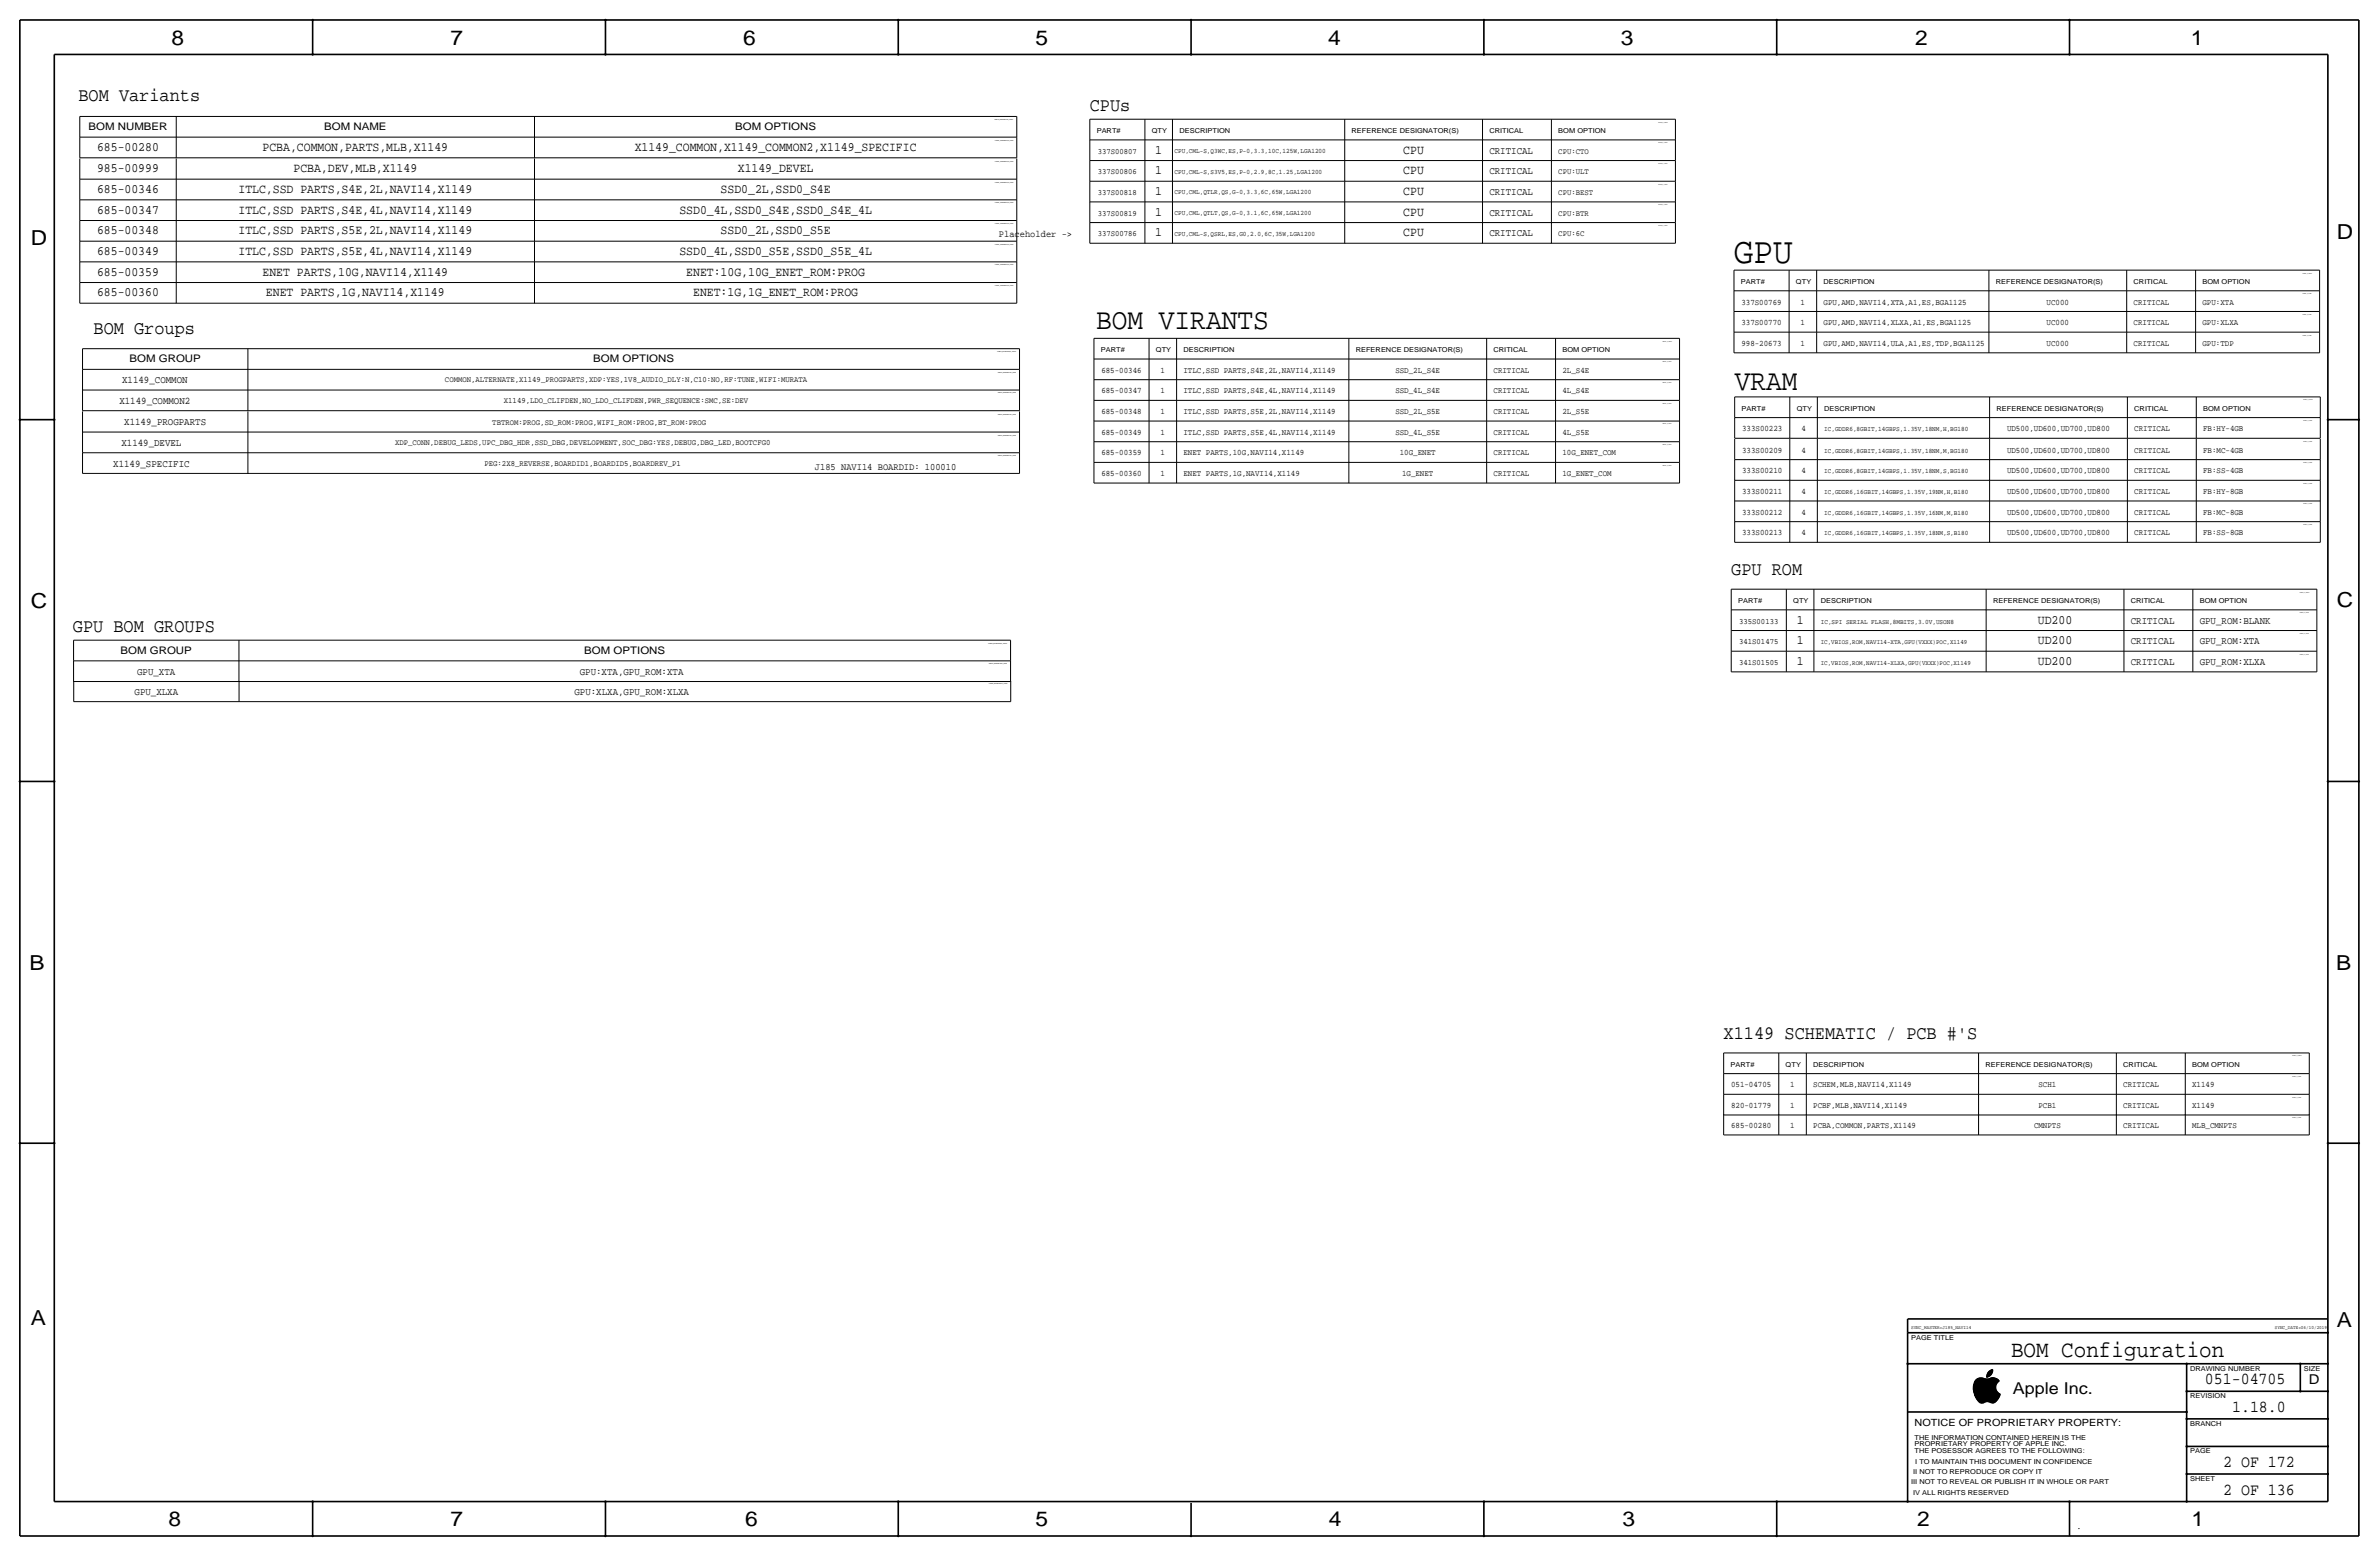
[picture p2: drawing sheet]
<svg xmlns="http://www.w3.org/2000/svg" width="877mm" height="574mm" viewBox="0 0 877 574" stroke-linecap="round" stroke-linejoin="round" font-family="sans-serif">
<defs><g id="words">
<text font-size="13.5" x="639.3" y="97">GPU</text>
<g font-size="10.8">
<text x="404.1" y="121.4">BOM VIRANTS</text>
<text x="639.5" y="143.8">VRAM</text>
</g>
<text font-size="8.6" x="741.4" y="500.1">BOM Configuration</text>
<g font-size="7.6">
<text x="63.2" y="16.5">8</text>
<text x="166.1" y="16.5">7</text>
<text x="274" y="16.5">6</text>
<text x="381.7" y="16.5">5</text>
<text x="489.7" y="16.5">4</text>
<text x="597.6" y="16.5">3</text>
<text x="706.1" y="16.5">2</text>
<text x="807.7" y="16.5">1</text>
<text x="861.5" y="88.1">D</text>
<text x="11.4" y="90.4">D</text>
<text x="11.4" y="224.3">C</text>
<text x="861.5" y="223.8">C</text>
<text x="10.9" y="357.6">B</text>
<text x="861.3" y="357.4">B</text>
<text x="11.4" y="488.4">A</text>
<text x="861.5" y="489.2">A</text>
<text x="62.2" y="562.6">8</text>
<text x="166.1" y="562.6">7</text>
<text x="274.8" y="562.6">6</text>
<text x="381.7" y="562.6">5</text>
<text x="489.9" y="562.6">4</text>
<text x="598.1" y="562.6">3</text>
<text x="706.8" y="562.6">2</text>
<text x="807.9" y="562.6">1</text>
</g>
<g font-size="7">
<text x="28.9" y="37.3">BOM Variants</text>
<text x="401.8" y="40.9">CPUs</text>
<text x="34.5" y="122.9">BOM Groups</text>
<text x="638.3" y="212.1">GPU ROM</text>
<text x="26.9" y="232.9">GPU BOM GROUPS</text>
<text x="635.5" y="383">X1149 SCHEMATIC / PCB #'S</text>
</g>
<g font-size="6.2">
<text x="812.9" y="510.3">051-04705</text>
<text x="822.9" y="520.4">1.18.0</text>
<text x="819.6" y="540.8">2 OF 172</text>
<text x="819.6" y="550.9">2 OF 136</text>
</g>
<text font-size="6" x="742.1" y="513.9">Apple Inc.</text>
<text font-size="5" x="851.2" y="510.3">D</text>
<g font-size="4.7">
<text x="35.8" y="55.6">685-00280</text>
<text x="96.8" y="55.6">PCBA,COMMON,PARTS,MLB,X1149</text>
<text x="234" y="55.6">X1149_COMMON,X1149_COMMON2,X1149_SPECIFIC</text>
<text x="425.9" y="56.6">1</text>
<text x="517.4" y="56.6">CPU</text>
<text x="35.8" y="63.5">985-00999</text>
<text x="108.2" y="63.5">PCBA,DEV,MLB,X1149</text>
<text x="272" y="63.5">X1149_DEVEL</text>
<text x="425.9" y="64.3">1</text>
<text x="517.4" y="64.3">CPU</text>
<text x="35.8" y="71.1">685-00346</text>
<text x="87.9" y="71.1">ITLC,SSD PARTS,S4E,2L,NAVI14,X1149</text>
<text x="265.7" y="71.1">SSD0_2L,SSD0_S4E</text>
<text x="425.9" y="71.9">1</text>
<text x="517.4" y="71.9">CPU</text>
<text x="35.8" y="78.7">685-00347</text>
<text x="87.9" y="78.7">ITLC,SSD PARTS,S4E,4L,NAVI14,X1149</text>
<text x="250.5" y="78.7">SSD0_4L,SSD0_S4E,SSD0_S4E_4L</text>
<text x="425.9" y="79.5">1</text>
<text x="517.4" y="79.5">CPU</text>
<text x="35.8" y="86.4">685-00348</text>
<text x="87.9" y="86.4">ITLC,SSD PARTS,S5E,2L,NAVI14,X1149</text>
<text x="265.7" y="86.4">SSD0_2L,SSD0_S5E</text>
<text x="425.9" y="87.1">1</text>
<text x="517.4" y="87.1">CPU</text>
<text x="35.8" y="94">685-00349</text>
<text x="87.9" y="94">ITLC,SSD PARTS,S5E,4L,NAVI14,X1149</text>
<text x="250.5" y="94">SSD0_4L,SSD0_S5E,SSD0_S5E_4L</text>
<text x="35.8" y="101.6">685-00359</text>
<text x="96.8" y="101.6">ENET PARTS,10G,NAVI14,X1149</text>
<text x="253" y="101.6">ENET:10G,10G_ENET_ROM:PROG</text>
<text x="35.8" y="109.2">685-00360</text>
<text x="98.1" y="109.2">ENET PARTS,1G,NAVI14,X1149</text>
<text x="255.5" y="109.2">ENET:1G,1G_ENET_ROM:PROG</text>
<text x="662.4" y="229.9">1</text>
<text x="751.3" y="229.9">UD200</text>
<text x="662.4" y="237.5">1</text>
<text x="751.3" y="237.5">UD200</text>
<text x="662.4" y="245.1">1</text>
<text x="751.3" y="245.1">UD200</text>
</g>
<g font-size="3.8">
<text x="32.6" y="48">BOM NUMBER</text>
<text x="119.5" y="48">BOM NAME</text>
<text x="271" y="48">BOM OPTIONS</text>
<text x="549.1" y="56.6">CRITICAL</text>
<text x="549.1" y="64.3">CRITICAL</text>
<text x="549.1" y="71.9">CRITICAL</text>
<text x="549.1" y="79.5">CRITICAL</text>
<text x="549.1" y="87.1">CRITICAL</text>
<text x="47.8" y="133.6">BOM GROUP</text>
<text x="218.7" y="133.6">BOM OPTIONS</text>
<text x="45" y="141.2">X1149_COMMON</text>
<text x="44" y="148.8">X1149_COMMON2</text>
<text x="45.8" y="156.7">X1149_PROGPARTS</text>
<text x="44.8" y="164.3">X1149_DEVEL</text>
<text x="41.7" y="172">X1149_SPECIFIC</text>
<text x="785.6" y="229.9">CRITICAL</text>
<text x="811" y="229.9">GPU_ROM:BLANK</text>
<text x="785.6" y="237.5">CRITICAL</text>
<text x="811" y="237.5">GPU_ROM:XTA</text>
<text x="44.5" y="241">BOM GROUP</text>
<text x="215.4" y="241">BOM OPTIONS</text>
<text x="785.6" y="245.1">CRITICAL</text>
<text x="811" y="245.1">GPU_ROM:XLXA</text>
<text x="50.6" y="248.7">GPU_XTA</text>
<text x="213.8" y="248.7">GPU:XTA,GPU_ROM:XTA</text>
<text x="49.6" y="256.1">GPU_XLXA</text>
<text x="211.8" y="256.1">GPU:XLXA,GPU_ROM:XLXA</text>
</g>
<text font-size="3.7" x="705.8" y="525.5">NOTICE OF PROPRIETARY PROPERTY:</text>
<g font-size="3.6">
<text x="368.2" y="87.4">Placeholder -&gt;</text>
<text x="300.4" y="173.2">J185 NAVI14 BOARDID: 100010</text>
</g>
<text font-size="3.5" x="765.5" y="563.6">.</text>
<g font-size="3.1">
<text x="642" y="112.3">337S00769</text>
<text x="663.8" y="112.3">1</text>
<text x="672.3" y="112.3">GPU,AMD,NAVI14,XTA,A1,ES,BGA1125</text>
<text x="754.5" y="112.3">UC000</text>
<text x="786.6" y="112.3">CRITICAL</text>
<text x="812" y="112.3">GPU:XTA</text>
<text x="642" y="119.9">337S00770</text>
<text x="663.8" y="119.9">1</text>
<text x="672.3" y="119.9">GPU,AMD,NAVI14,XLXA,A1,ES,BGA1125</text>
<text x="754.5" y="119.9">UC000</text>
<text x="786.6" y="119.9">CRITICAL</text>
<text x="812" y="119.9">GPU:XLXA</text>
<text x="642" y="127.5">998-20673</text>
<text x="663.8" y="127.5">1</text>
<text x="672.3" y="127.5">GPU,AMD,NAVI14,ULA,A1,ES,TDP,BGA1125</text>
<text x="754.5" y="127.5">UC000</text>
<text x="786.6" y="127.5">CRITICAL</text>
<text x="812" y="127.5">GPU:TDP</text>
<text x="406" y="137.4">685-00346</text>
<text x="427.9" y="137.4">1</text>
<text x="436.3" y="137.4">ITLC,SSD PARTS,S4E,2L,NAVI14,X1149</text>
<text x="514.4" y="137.4">SSD_2L_S4E</text>
<text x="550.6" y="137.4">CRITICAL</text>
<text x="576" y="137.4">2L_S4E</text>
<text x="406" y="145">685-00347</text>
<text x="427.9" y="145">1</text>
<text x="436.3" y="145">ITLC,SSD PARTS,S4E,4L,NAVI14,X1149</text>
<text x="514.4" y="145">SSD_4L_S4E</text>
<text x="550.6" y="145">CRITICAL</text>
<text x="576" y="145">4L_S4E</text>
<text x="406" y="152.7">685-00348</text>
<text x="427.9" y="152.7">1</text>
<text x="436.3" y="152.7">ITLC,SSD PARTS,S5E,2L,NAVI14,X1149</text>
<text x="514.4" y="152.7">SSD_2L_S5E</text>
<text x="550.6" y="152.7">CRITICAL</text>
<text x="576" y="152.7">2L_S5E</text>
<text x="406" y="160.3">685-00349</text>
<text x="427.9" y="160.3">1</text>
<text x="436.3" y="160.3">ITLC,SSD PARTS,S5E,4L,NAVI14,X1149</text>
<text x="514.4" y="160.3">SSD_4L_S5E</text>
<text x="550.6" y="160.3">CRITICAL</text>
<text x="576" y="160.3">4L_S5E</text>
<text x="642.3" y="159">333S00223</text>
<text x="664.1" y="159">4</text>
<text x="739.9" y="159">UD500,UD600,UD700,UD800</text>
<text x="786.8" y="159">CRITICAL</text>
<text x="812.2" y="159">FB:HY-4GB</text>
<text x="406" y="167.9">685-00359</text>
<text x="427.9" y="167.9">1</text>
<text x="436.3" y="167.9">ENET PARTS,10G,NAVI14,X1149</text>
<text x="516.1" y="167.9">10G_ENET</text>
<text x="550.6" y="167.9">CRITICAL</text>
<text x="576" y="167.9">10G_ENET_COM</text>
<text x="642.3" y="166.9">333S00209</text>
<text x="664.1" y="166.9">4</text>
<text x="739.9" y="166.9">UD500,UD600,UD700,UD800</text>
<text x="786.8" y="166.9">CRITICAL</text>
<text x="812.2" y="166.9">FB:MC-4GB</text>
<text x="406" y="175.5">685-00360</text>
<text x="427.9" y="175.5">1</text>
<text x="436.3" y="175.5">ENET PARTS,1G,NAVI14,X1149</text>
<text x="516.9" y="175.5">1G_ENET</text>
<text x="550.6" y="175.5">CRITICAL</text>
<text x="576" y="175.5">1G_ENET_COM</text>
<text x="642.3" y="174.5">333S00210</text>
<text x="664.1" y="174.5">4</text>
<text x="739.9" y="174.5">UD500,UD600,UD700,UD800</text>
<text x="786.8" y="174.5">CRITICAL</text>
<text x="812.2" y="174.5">FB:SS-4GB</text>
<text x="642.3" y="182.1">333S00211</text>
<text x="664.1" y="182.1">4</text>
<text x="739.9" y="182.1">UD500,UD600,UD700,UD800</text>
<text x="786.8" y="182.1">CRITICAL</text>
<text x="812.2" y="182.1">FB:HY-8GB</text>
<text x="642.3" y="189.7">333S00212</text>
<text x="664.1" y="189.7">4</text>
<text x="739.9" y="189.7">UD500,UD600,UD700,UD800</text>
<text x="786.8" y="189.7">CRITICAL</text>
<text x="812.2" y="189.7">FB:MC-8GB</text>
<text x="642.3" y="197.4">333S00213</text>
<text x="664.1" y="197.4">4</text>
<text x="739.9" y="197.4">UD500,UD600,UD700,UD800</text>
<text x="786.8" y="197.4">CRITICAL</text>
<text x="812.2" y="197.4">FB:SS-8GB</text>
<text x="638.2" y="400.8">051-04705</text>
<text x="660" y="400.8">1</text>
<text x="668.5" y="400.8">SCHEM,MLB,NAVI14,X1149</text>
<text x="751.5" y="400.8">SCH1</text>
<text x="782.8" y="400.8">CRITICAL</text>
<text x="808.2" y="400.8">X1149</text>
<text x="638.2" y="408.4">820-01779</text>
<text x="660" y="408.4">1</text>
<text x="668.5" y="408.4">PCBF,MLB,NAVI14,X1149</text>
<text x="751.5" y="408.4">PCB1</text>
<text x="782.8" y="408.4">CRITICAL</text>
<text x="808.2" y="408.4">X1149</text>
<text x="638.2" y="415.8">685-00280</text>
<text x="660" y="415.8">1</text>
<text x="668.5" y="415.8">PCBA,COMMON,PARTS,X1149</text>
<text x="749.9" y="415.8">CMNPTS</text>
<text x="782.8" y="415.8">CRITICAL</text>
<text x="808.2" y="415.8">MLB_CMNPTS</text>
</g>
<g font-size="3">
<text x="404.7" y="56.6">337S00807</text>
<text x="574.5" y="56.6">CPU:CTO</text>
<text x="404.7" y="64.3">337S00806</text>
<text x="574.5" y="64.3">CPU:ULT</text>
<text x="404.7" y="71.9">337S00818</text>
<text x="574.5" y="71.9">CPU:BEST</text>
<text x="404.7" y="79.5">337S00819</text>
<text x="574.5" y="79.5">CPU:BTR</text>
<text x="404.7" y="87.1">337S00786</text>
<text x="574.5" y="87.1">CPU:6C</text>
<text x="164" y="141">COMMON,ALTERNATE,X1149_PROGPARTS,XDP:YES,1V8_AUDIO_DLY:N,C10:NO,RF:TUNE,WIFI:MURATA</text>
<text x="185.8" y="148.6">X1149,LDO_CLIFDEN,NO_LDO_CLIFDEN,PWR_SEQUENCE:SMC,SE:DEV</text>
<text x="181.5" y="156.7">TBTROM:PROG,SD_ROM:PROG,WIFI_ROM:PROG,BT_ROM:PROG</text>
<text x="145.6" y="164.1">XDP_CONN,DEBUG_LEDS,UPC_DBG_HDR,SSD_DBG,DEVELOPMENT,SOC_DBG:YES,DEBUG,DBG_LED,BOOTCFG0</text>
<text x="178.6" y="171.7">PEG:2X8_REVERSE,BOARDID1,BOARDID5,BOARDREV_P1</text>
<text x="641.2" y="229.9">335S00133</text>
<text x="641.2" y="237.5">341S01475</text>
<text x="641.2" y="245.1">341S01505</text>
</g>
<g font-size="2.5">
<text x="404.3" y="49">PART#</text>
<text x="424.6" y="49">QTY</text>
<text x="434.8" y="49">DESCRIPTION</text>
<text x="498.3" y="49">REFERENCE DESIGNATOR(S)</text>
<text x="549.1" y="49">CRITICAL</text>
<text x="574.5" y="49">BOM OPTION</text>
<text x="433" y="56.4">CPU,CML-S,Q3WC,ES,P-0,3.3,10C,125W,LGA1200</text>
<text x="433" y="64">CPU,CML-S,S3V5,ES,P-0,2.9,8C,1.25,LGA1200</text>
<text x="433" y="71.6">CPU,CML,QTLR,QS,G-0,3.3,6C,65W,LGA1200</text>
<text x="433" y="79.2">CPU,CML,QTLT,QS,G-0,3.1,6C,65W,LGA1200</text>
<text x="433" y="86.9">CPU,CML-S,QSRL,ES,G0,2.0,6C,35W,LGA1200</text>
<text x="641.8" y="104.6">PART#</text>
<text x="662.1" y="104.6">QTY</text>
<text x="672.3" y="104.6">DESCRIPTION</text>
<text x="735.8" y="104.6">REFERENCE DESIGNATOR(S)</text>
<text x="786.6" y="104.6">CRITICAL</text>
<text x="812" y="104.6">BOM OPTION</text>
<text x="405.8" y="129.8">PART#</text>
<text x="426.2" y="129.8">QTY</text>
<text x="436.3" y="129.8">DESCRIPTION</text>
<text x="499.8" y="129.8">REFERENCE DESIGNATOR(S)</text>
<text x="550.6" y="129.8">CRITICAL</text>
<text x="576" y="129.8">BOM OPTION</text>
<text x="642.1" y="151.4">PART#</text>
<text x="662.4" y="151.4">QTY</text>
<text x="672.5" y="151.4">DESCRIPTION</text>
<text x="736" y="151.4">REFERENCE DESIGNATOR(S)</text>
<text x="786.8" y="151.4">CRITICAL</text>
<text x="812.2" y="151.4">BOM OPTION</text>
<text x="672.5" y="159">IC,GDDR6,8GBIT,14GBPS,1.35V,18NM,H,BG180</text>
<text x="672.5" y="166.9">IC,GDDR6,8GBIT,14GBPS,1.35V,18NM,M,BG180</text>
<text x="672.5" y="174.5">IC,GDDR6,8GBIT,14GBPS,1.35V,18NM,S,BG180</text>
<text x="672.5" y="182.1">IC,GDDR6,16GBIT,14GBPS,1.35V,19NM,H,B180</text>
<text x="672.5" y="189.7">IC,GDDR6,16GBIT,14GBPS,1.35V,16NM,M,B180</text>
<text x="672.5" y="197.4">IC,GDDR6,16GBIT,14GBPS,1.35V,18NM,S,B180</text>
<text x="640.8" y="222.3">PART#</text>
<text x="661.1" y="222.3">QTY</text>
<text x="671.3" y="222.3">DESCRIPTION</text>
<text x="734.8" y="222.3">REFERENCE DESIGNATOR(S)</text>
<text x="785.6" y="222.3">CRITICAL</text>
<text x="811" y="222.3">BOM OPTION</text>
<text x="671.3" y="229.9">IC,SPI SERIAL FLASH,8MBITS,3.0V,USON8</text>
<text x="638" y="393.2">PART#</text>
<text x="658.3" y="393.2">QTY</text>
<text x="668.5" y="393.2">DESCRIPTION</text>
<text x="732" y="393.2">REFERENCE DESIGNATOR(S)</text>
<text x="782.8" y="393.2">CRITICAL</text>
<text x="808.2" y="393.2">BOM OPTION</text>
<text x="704.5" y="493.8">PAGE TITLE</text>
<text x="807.4" y="505.2">DRAWING NUMBER</text>
<text x="849.3" y="505.2">SIZE</text>
<text x="807.4" y="515.4">REVISION</text>
<text x="807.4" y="525.5">BRANCH</text>
<text x="705.8" y="533.1">PROPRIETARY PROPERTY OF APPLE INC.</text>
<text x="705.8" y="530.6">THE INFORMATION CONTAINED HEREIN IS THE</text>
<text x="705.8" y="535.7">THE POSESSOR AGREES TO THE FOLLOWING:</text>
<text x="706.1" y="539.5">I TO MAINTAIN THIS DOCUMENT IN CONFIDENCE</text>
<text x="807.4" y="535.7">PAGE</text>
<text x="705.3" y="543.3">II NOT TO REPRODUCE OR COPY IT</text>
<text x="807.4" y="545.8">SHEET</text>
<text x="704.5" y="547.1">III NOT TO REVEAL OR PUBLISH IT IN WHOLE OR PART</text>
<text x="705.3" y="550.9">IV ALL RIGHTS RESERVED</text>
</g>
<g font-size="2.4">
<text x="671.3" y="237.5">IC,VBIOS,ROM,NAVI14-XTA,GPU(VXXX)POC,X1149</text>
<text x="671.3" y="245.1">IC,VBIOS,ROM,NAVI14-XLXA,GPU(VXXX)POC,X1149</text>
</g>
<g font-size="1.8">
<text x="704.5" y="490">SYNC_MASTER=J185_NAVI14</text>
<text x="838.6" y="490">SYNC_DATE=06/10/2019</text>
</g>
<g font-size=".5">
<text x="366.6" y="44.2">TABLE_BOMGROUP_HEAD</text>
<text x="366.8" y="51.8">TABLE_BOMGROUP_ITEM</text>
<text x="366.8" y="59.7">TABLE_BOMGROUP_ITEM</text>
<text x="366.8" y="67.3">TABLE_BOMGROUP_ITEM</text>
<text x="366.8" y="74.9">TABLE_BOMGROUP_ITEM</text>
<text x="366.8" y="82.6">TABLE_BOMGROUP_ITEM</text>
<text x="366.8" y="90.2">TABLE_BOMGROUP_ITEM</text>
<text x="366.8" y="97.8">TABLE_BOMGROUP_ITEM</text>
<text x="366.8" y="105.4">TABLE_BOMGROUP_ITEM</text>
<text x="367.6" y="129.8">TABLE_BOMGROUP_HEAD</text>
<text x="367.8" y="137.4">TABLE_BOMGROUP_ITEM</text>
<text x="367.8" y="145">TABLE_BOMGROUP_ITEM</text>
<text x="367.8" y="152.9">TABLE_BOMGROUP_ITEM</text>
<text x="367.8" y="160.5">TABLE_BOMGROUP_ITEM</text>
<text x="367.8" y="168.1">TABLE_BOMGROUP_ITEM</text>
<text x="364.3" y="237.2">TABLE_BOMGROUP_HEAD</text>
<text x="364.5" y="244.9">TABLE_BOMGROUP_ITEM</text>
<text x="364.6" y="252.3">TABLE_BOMGROUP_ITEM</text>
</g>
<g font-size=".4">
<text x="611.3" y="45.2">TABLE_5_HEAD</text>
<text x="611.3" y="52.8">TABLE_5_ITEM</text>
<text x="611.3" y="60.5">TABLE_5_ITEM</text>
<text x="611.3" y="68.1">TABLE_5_ITEM</text>
<text x="611.3" y="75.7">TABLE_5_ITEM</text>
<text x="611.3" y="83.3">TABLE_5_ITEM</text>
<text x="848.8" y="100.8">TABLE_5_HEAD</text>
<text x="848.8" y="108.5">TABLE_5_ITEM</text>
<text x="848.8" y="116.1">TABLE_5_ITEM</text>
<text x="612.9" y="126">TABLE_5_HEAD</text>
<text x="848.8" y="123.7">TABLE_5_ITEM</text>
<text x="612.9" y="133.6">TABLE_5_ITEM</text>
<text x="612.9" y="141.2">TABLE_5_ITEM</text>
<text x="612.9" y="148.8">TABLE_5_ITEM</text>
<text x="849.1" y="147.6">TABLE_5_HEAD</text>
<text x="849.1" y="155.2">TABLE_5_ITEM</text>
<text x="612.9" y="156.5">TABLE_5_ITEM</text>
<text x="612.9" y="164.1">TABLE_5_ITEM</text>
<text x="849.1" y="163.1">TABLE_5_ITEM</text>
<text x="612.9" y="171.7">TABLE_5_ITEM</text>
<text x="849.1" y="170.7">TABLE_5_ITEM</text>
<text x="849.1" y="178.3">TABLE_5_ITEM</text>
<text x="849.1" y="185.9">TABLE_5_ITEM</text>
<text x="849.1" y="193.5">TABLE_5_ITEM</text>
<text x="847.8" y="218.4">TABLE_5_HEAD</text>
<text x="847.8" y="226.1">TABLE_5_ITEM</text>
<text x="847.8" y="233.7">TABLE_5_ITEM</text>
<text x="847.8" y="241.3">TABLE_5_ITEM</text>
<text x="845" y="389.4">TABLE_5_HEAD</text>
<text x="845" y="397">TABLE_5_ITEM</text>
<text x="845" y="404.6">TABLE_5_ITEM</text>
<text x="845" y="412">TABLE_5_ITEM</text>
</g>
</g></defs>
<g fill="none" stroke="#000" stroke-width=".6">
<path d="M7.3 7.4v558.8zM7.3 7.4h862.3zM115.3 7.4v12.7zM223.2 7.4v12.7zM331.2 7.4v12.7zM439.1 7.4v12.7zM547.1 7.4v12.7zM655 7.4v12.7zM763 7.4v12.7zM869.6 7.4v558.8zM20 20.1v533.4zM20 20.1h838.2z"/>
<path d="M858.2 20.1v533.4zM7.3 154.7h12.7zM858.2 154.7h11.4zM7.3 288h12.7zM858.2 288h11.4zM7.3 421.4h12.7zM858.2 421.4h11.4zM703.3 486.2h154.9zM703.3 486.2v5zM703.3 491.2h154.9zM703.3 491.2v62.3zM703.3 502.7h154.9z"/>
<path d="M806.1 502.7v50.8zM806.1 512.8h52.1zM848.1 502.7v10.1zM703.3 520.4h102.8zM806.1 533.1h52.1zM806.1 523h52.1zM20 553.5h838.2zM115.3 553.5v12.7zM223.2 553.5v12.7zM331.2 553.5v12.7zM439.1 554v12.2zM547.1 553.5v12.7z"/>
<path d="M655 553.5v12.7zM763 553.5v12.7zM806.1 543.3h52.1zM7.3 566.2h862.3z"/>
</g>
<g fill="none" stroke="#000" stroke-width=".37">
<path d="M29.4 58.4v7.6zM29.4 50.5v7.7zM29.4 58.2h345.5zM29.4 42.9v7.6zM29.4 50.5h345.5zM29.4 42.9h345.5zM65 58.4v7.6zM65 50.5v7.7zM65 42.9v7.6zM197.1 58.4v7.6zM197.1 50.5v7.7zM197.1 42.9v7.6z"/>
<path d="M374.9 58.4v7.6zM374.9 50.5v7.7zM374.9 42.9v7.6zM401.8 59.2v7.6zM401.8 51.6v7.6zM401.8 59.2h215.9zM401.8 43.9v7.7zM401.8 51.6h215.9zM401.8 43.9h215.9zM422.1 59.2v7.6zM422.1 51.6v7.6zM422.1 43.9v7.7z"/>
<path d="M432.3 59.2v7.6zM432.3 51.6v7.6zM432.3 43.9v7.7zM495.8 59.2v7.6zM495.8 51.6v7.6zM495.8 43.9v7.7zM546.6 59.2v7.6zM546.6 51.6v7.6zM546.6 43.9v7.7zM572 59.2v7.6zM572 51.6v7.6zM572 43.9v7.7z"/>
<path d="M617.7 59.2v7.6zM617.7 51.6v7.6zM617.7 43.9v7.7zM29.4 66h345.5zM29.4 73.7v7.6zM29.4 66v7.7zM29.4 73.7h345.5zM65 73.7v7.6zM65 66v7.7zM197.1 73.7v7.6zM197.1 66v7.7zM374.9 73.7v7.6z"/>
<path d="M374.9 66v7.7zM401.8 66.8h215.9zM401.8 66.8v7.6zM401.8 74.4h215.9zM401.8 74.4v7.6zM422.1 66.8v7.6zM422.1 74.4v7.6zM432.3 66.8v7.6zM432.3 74.4v7.6zM495.8 66.8v7.6zM495.8 74.4v7.6zM546.6 66.8v7.6z"/>
<path d="M546.6 74.4v7.6zM572 66.8v7.6zM572 74.4v7.6zM617.7 66.8v7.6zM617.7 74.4v7.6zM29.4 81.3h345.5zM29.4 81.3v7.6zM29.4 88.9h345.5zM29.4 88.9v7.6zM29.4 96.5h345.5zM29.4 96.5v7.6zM65 81.3v7.6z"/>
<path d="M65 88.9v7.6zM65 96.5v7.6zM197.1 81.3v7.6zM197.1 88.9v7.6zM197.1 96.5v7.6zM374.9 81.3v7.6zM374.9 88.9v7.6zM374.9 96.5v7.6zM401.8 82h215.9zM401.8 82v7.7zM401.8 89.7h215.9zM422.1 82v7.7z"/>
<path d="M432.3 82v7.7zM495.8 82v7.7zM546.6 82v7.7zM572 82v7.7zM617.7 82v7.7zM639.3 99.6v7.6zM639.3 99.6h215.9zM659.6 99.6v7.6zM669.7 99.6v7.6zM733.2 99.6v7.6zM784 99.6v7.6zM809.4 99.6v7.6z"/>
<path d="M855.2 99.6v7.6zM29.4 104.1v7.7zM29.4 111.8h345.5zM29.4 104.1h345.5zM65 104.1v7.7zM197.1 104.1v7.7zM374.9 104.1v7.7zM639.3 114.8v7.6zM639.3 107.2h215.9zM639.3 107.2v7.6zM639.3 114.8h215.9zM659.6 114.8v7.6z"/>
<path d="M659.6 107.2v7.6zM669.7 114.8v7.6zM669.7 107.2v7.6zM733.2 114.8v7.6zM733.2 107.2v7.6zM784 114.8v7.6zM784 107.2v7.6zM809.4 114.8v7.6zM809.4 107.2v7.6zM855.2 114.8v7.6zM855.2 107.2v7.6zM30.4 128.5v7.6z"/>
<path d="M30.4 136.1h345.5zM30.4 128.5h345.5zM30.4 136.1v7.7zM91.4 128.5v7.6zM91.4 136.1v7.7zM375.9 128.5v7.6zM375.9 136.1v7.7zM403.3 140v7.6zM403.3 132.3v7.7zM403.3 140h215.9zM403.3 124.7v7.6zM403.3 132.3h215.9z"/>
<path d="M403.3 124.7h215.9zM423.6 140v7.6zM423.6 132.3v7.7zM423.6 124.7v7.6zM433.8 140v7.6zM433.8 132.3v7.7zM433.8 124.7v7.6zM497.3 140v7.6zM497.3 132.3v7.7zM497.3 124.7v7.6zM548.1 140v7.6zM548.1 132.3v7.7z"/>
<path d="M548.1 124.7v7.6zM573.5 140v7.6zM573.5 132.3v7.7zM573.5 124.7v7.6zM619.2 140v7.6zM619.2 132.3v7.7zM619.2 124.7v7.6zM639.3 122.4v7.6zM639.3 130h215.9zM639.3 122.4h215.9zM659.6 122.4v7.6zM669.7 122.4v7.6z"/>
<path d="M733.2 122.4v7.6zM784 122.4v7.6zM809.4 122.4v7.6zM855.2 122.4v7.6zM30.4 151.6v7.7zM30.4 159.3h345.5zM30.4 159.3v7.6zM30.4 143.8h345.5zM30.4 143.8v7.6zM30.4 151.4h345.5zM91.4 151.6v7.7zM91.4 159.3v7.6z"/>
<path d="M91.4 143.8v7.6zM375.9 151.6v7.7zM375.9 159.3v7.6zM375.9 143.8v7.6zM403.3 147.6v7.6zM403.3 155.2h215.9zM403.3 147.6h215.9zM403.3 155.2v7.6zM423.6 147.6v7.6zM423.6 155.2v7.6zM433.8 147.6v7.6zM433.8 155.2v7.6z"/>
<path d="M497.3 147.6v7.6zM497.3 155.2v7.6zM548.1 147.6v7.6zM548.1 155.2v7.6zM573.5 147.6v7.6zM573.5 155.2v7.6zM619.2 147.6v7.6zM619.2 155.2v7.6zM639.5 146.3v7.6zM639.5 153.9h215.9zM639.5 146.3h215.9zM639.5 153.9v7.6z"/>
<path d="M659.8 146.3v7.6zM659.8 153.9v7.6zM670 146.3v7.6zM670 153.9v7.6zM733.5 146.3v7.6zM733.5 153.9v7.6zM784.3 146.3v7.6zM784.3 153.9v7.6zM809.7 146.3v7.6zM809.7 153.9v7.6zM855.4 146.3v7.6zM855.4 153.9v7.6z"/>
<path d="M30.4 166.9h345.5zM30.4 166.9v7.6zM30.4 174.5h345.5zM91.4 166.9v7.6zM375.9 166.9v7.6zM403.3 162.8h215.9zM403.3 170.4v7.7zM403.3 178.1h215.9zM403.3 162.8v7.6zM403.3 170.4h215.9zM423.6 170.4v7.7zM423.6 162.8v7.6z"/>
<path d="M433.8 170.4v7.7zM433.8 162.8v7.6zM497.3 170.4v7.7zM497.3 162.8v7.6zM548.1 170.4v7.7zM548.1 162.8v7.6zM573.5 170.4v7.7zM573.5 162.8v7.6zM619.2 170.4v7.7zM619.2 162.8v7.6zM639.5 169.4v7.6zM639.5 177h215.9z"/>
<path d="M639.5 161.8v7.6zM639.5 169.4h215.9zM639.5 161.5h215.9zM639.5 177v7.7zM659.8 169.4v7.6zM659.8 161.8v7.6zM659.8 177v7.7zM670 169.4v7.6zM670 161.8v7.6zM670 177v7.7zM733.5 169.4v7.6zM733.5 161.8v7.6z"/>
<path d="M733.5 177v7.7zM784.3 169.4v7.6zM784.3 161.8v7.6zM784.3 177v7.7zM809.7 169.4v7.6zM809.7 161.8v7.6zM809.7 177v7.7zM855.4 169.4v7.6zM855.4 161.8v7.6zM855.4 177v7.7zM639.5 192.3v7.6zM639.5 199.9h215.9z"/>
<path d="M639.5 184.7v7.6zM639.5 192.3h215.9zM639.5 184.7h215.9zM659.8 192.3v7.6zM659.8 184.7v7.6zM670 192.3v7.6zM670 184.7v7.6zM733.5 192.3v7.6zM733.5 184.7v7.6zM784.3 192.3v7.6zM784.3 184.7v7.6zM809.7 192.3v7.6z"/>
<path d="M809.7 184.7v7.6zM855.4 192.3v7.6zM855.4 184.7v7.6zM638.3 217.2v7.6zM638.3 217.2h215.9zM658.6 217.2v7.6zM668.7 217.2v7.6zM732.2 217.2v7.6zM783 217.2v7.6zM808.4 217.2v7.6zM854.2 217.2v7.6zM27.1 236v7.6z"/>
<path d="M27.1 236h345.5zM88.1 236v7.6zM372.6 236v7.6zM638.3 224.8h215.9zM638.3 224.8v7.6zM638.3 232.4h215.9zM638.3 232.4v7.6zM658.6 224.8v7.6zM658.6 232.4v7.6zM668.7 224.8v7.6zM668.7 232.4v7.6zM732.2 224.8v7.6z"/>
<path d="M732.2 232.4v7.6zM783 224.8v7.6zM783 232.4v7.6zM808.4 224.8v7.6zM808.4 232.4v7.6zM854.2 224.8v7.6zM854.2 232.4v7.6zM27.1 243.6v7.6zM27.1 251.2h345.5zM27.1 243.6h345.5zM27.2 251v7.6zM27.2 258.6h345.4z"/>
<path d="M88.1 243.6v7.6zM88.1 251v7.6zM372.6 243.6v7.6zM372.6 251v7.6zM638.3 240v7.7zM638.3 247.7h215.9zM638.3 240h215.9zM658.6 240v7.7zM668.7 240v7.7zM732.2 240v7.7zM783 240v7.7zM808.4 240v7.7z"/>
<path d="M854.2 240v7.7zM635.5 388.1v7.6zM635.5 395.7h215.9zM635.5 388.1h215.9zM635.5 395.7v7.7zM655.8 388.1v7.6zM655.8 395.7v7.7zM665.9 388.1v7.6zM665.9 395.7v7.7zM729.4 388.1v7.6zM729.4 395.7v7.7zM780.2 388.1v7.6z"/>
<path d="M780.2 395.7v7.7zM805.6 388.1v7.6zM805.6 395.7v7.7zM851.4 388.1v7.6zM851.4 395.7v7.7zM635.5 403.4h215.9zM635.5 410.7v7.6zM635.5 418.3h215.9zM635.5 403.4v7.6zM635.5 411h215.9zM655.8 410.7v7.6zM655.8 403.4v7.6z"/>
<path d="M665.9 410.7v7.6zM665.9 403.4v7.6zM729.4 410.7v7.6zM729.4 403.4v7.6zM780.2 410.7v7.6zM780.2 403.4v7.6zM805.6 410.7v7.6zM805.6 403.4v7.6zM851.4 410.7v7.6zM851.4 403.4v7.6zM727.5 511.7h8.3zM727.5 512h8.3z"/>
<path d="M727.5 512.1h8.3zM727.5 512.2h8.4zM727.5 512.3h8.4zM727.5 511.2h8.2zM727.5 511.3h8.2zM727.5 511.5h8.2zM727.5 511.8h8.3zM727.5 511.6h8.3zM727.5 512.4h8.5zM727.5 511.9h8.3zM727.5 511.4h8.2zM727.5 511.1h8.3z"/>
<path d="M727.6 512.8h8.6zM727.6 510.8h8.2zM727.6 511h8.2zM727.6 512.7h8.5zM727.6 512.5h8.4zM727.6 512.6h8.4zM727.6 510.9h8.2zM727.6 510.7h8.2zM727.6 512.9h8.6zM727.6 513.1h8.8zM727.6 513h8.7zM727.6 510.6h8.3z"/>
<path d="M727.6 510.5h8.3zM727.7 510.4h8.2zM727.7 513.2h8.8zM727.7 510.3h8.3zM727.7 510.2h8.3zM727.7 513.3h9zM727.7 513.4h9.1zM727.7 510.1h8.3zM727.8 513.6h9.2zM727.8 510h8.3zM727.8 513.5h9.1zM727.8 509.9h8.4z"/>
<path d="M727.8 513.7h9.4zM727.8 513.8h9.6zM727.8 509.8h8.5zM727.9 513.9h9.5zM727.9 509.7h8.4zM727.9 509.6h8.5zM727.9 514h9.5zM727.9 514.1h9.5zM728 509.5h8.5zM728 514.2h9.4zM728 509.3h8.7zM728 509.4h8.6z"/>
<path d="M728 514.4h9.3zM728.1 509.2h8.8zM728.1 514.5h9.2zM728.1 509.1h8.9zM728.1 514.6h9.1zM728.2 509h8.8zM728.2 514.7h9zM728.2 514.8h9zM728.3 508.9h8.7zM728.3 514.9h8.8zM728.3 508.8h8.6zM728.3 515.1h8.7z"/>
<path d="M728.3 515h8.8zM728.4 508.7h8.4zM728.4 515.2h8.6zM728.5 515.3h8.4zM728.5 508.6h8.2zM728.5 515.4h8.4zM728.6 515.5h8.2zM728.6 508.5h7.9zM728.7 515.6h8zM728.7 508.4h7.7zM728.7 515.7h8zM728.8 515.8h7.7z"/>
<path d="M728.9 508.3h3.1zM728.9 515.9h7.6zM728.9 516h7.5zM729 508.2h2.6zM729 516.1h7.3zM729.1 516.2h7.1zM729.2 516.3h6.9zM729.2 508.1a4.7 4.7 0 0 0-1.2 6.3l1.8 2.6 .8 .2 1-.3M729.3 508.1h2.1zM729.3 516.4h6.7zM729.4 516.5h6.5zM729.5 516.6h6.3z"/>
<path d="M729.6 516.7h2.5zM729.6 507.9h1.4zM729.7 516.8h2.1zM729.8 516.9h1.9zM729.9 517h1.6zM730.2 517.1h1zM732.4 507.5h.6zM732.4 507.4h.8zM732.4 507.6h.4zM732.4 507h1.4zM732.4 507.1h1.3zM732.4 507.2h1.2z"/>
<path d="M732.4 507.3h1zM732.5 506.8h1.5zM732.5 506.9h1.4zM732.5 506.6h1.7zM732.5 506.7h1.6zM732.6 506.5h1.7zM732.6 506.4h1.7zM732.7 506.3h1.7zM732.7 506.2h1.7zM732.8 506.1h1.7zM732.8 506h1.7zM732.9 505.9h1.6z"/>
<path d="M733 505.8h1.6zM733.1 505.7h1.5zM733.1 508.3h3.1zM733.2 505.6h1.4zM733.2 516.7h2.5zM733.3 505.5h1.4zM733.4 505.4h1.3zM733.4 508.2h2.6zM733.6 505.3h1.1zM733.6 516.8h2zM733.6 508.1a2.99 2.99 0 0 1 3.5 1 2.71 2.71 0 0 0-1.3 2.5 2.71 2.71 0 0 0 1.7 2.3 3.5 3.5 0 0 1-3.1 3.2l-1.6-.4-1.1 .2M733.7 508.1h2.1z"/>
<path d="M733.7 508.1l-1.3 .2-1.9-.4-1.3 .2M733.7 505.2h1zM733.8 516.9h1.7zM733.9 505.1h.8zM733.9 507.9h1.6zM734 517h1.3zM734.1 505h.6zM734.3 504.9h.4zM734.3 507.8h.8zM734.3 517.1h.7zM734.7 504.7a2.81 2.81 0 0 0-2.3 3 2.71 2.71 0 0 0 2.3-2.9"/>
</g>
<g fill="#000" stroke="#000" stroke-width=".37">
<path d="M115.1 7.2h.4v.3h-.4zM115.1 19.9h.4v.3h-.4zM223 7.2h.4v.3h-.4zM223 19.9h.4v.3h-.4zM331 19.9h.4v.3h-.4zM331 7.2h.4v.3h-.4zM438.9 7.2h.4v.3h-.4zM438.9 19.9h.4v.3h-.4zM546.9 7.2h.4v.3h-.4zM546.9 19.9h.4v.3h-.4zM654.8 19.9h.4v.3h-.4zM654.8 7.2h.4v.3h-.4z"/>
<path d="M762.8 19.9h.4v.3h-.4zM762.8 7.2h.4v.3h-.4zM7.1 154.5h.4v.4h-.4zM19.8 154.5h.4v.4h-.4zM858 154.5h.4v.4h-.4zM869.5 154.5h.3v.4h-.3zM7.1 287.9h.4v.3h-.4zM19.8 287.9h.4v.3h-.4zM858 287.9h.4v.3h-.4zM869.5 287.9h.3v.3h-.3zM7.1 421.2h.4v.4h-.4zM19.8 421.2h.4v.4h-.4z"/>
<path d="M858 421.2h.4v.4h-.4zM869.5 421.2h.3v.4h-.3zM858 491.1h.4v.3h-.4zM703.1 502.5h.4v.3h-.4zM806 502.5h.3v.3h-.3zM806 512.7h.3v.3h-.3zM847.9 512.7h.3v.3h-.3zM847.9 502.5h.3v.3h-.3zM858 502.5h.4v.3h-.4zM858 512.7h.4v.3h-.4zM806 520.3h.3v.3h-.3zM806 522.8h.3v.4h-.3z"/>
<path d="M806 533h.3v.3h-.3zM858 522.8h.4v.4h-.4zM858 533h.4v.3h-.4zM115.1 553.3h.4v.3h-.4zM223 553.3h.4v.3h-.4zM331 553.3h.4v.3h-.4zM546.9 553.3h.4v.3h-.4zM654.8 553.3h.4v.3h-.4zM703.1 553.3h.4v.3h-.4zM762.8 553.3h.4v.3h-.4zM806 543.1h.3v.4h-.3zM806 553.3h.3v.3h-.3z"/>
<path d="M858 543.1h.4v.4h-.4zM115.1 566h.4v.3h-.4zM223 566h.4v.3h-.4zM331 566h.4v.3h-.4zM438.9 566h.4v.3h-.4zM546.9 566h.4v.3h-.4zM654.8 566h.4v.3h-.4z"/>
</g>
<use href="#words"/>
</svg>
